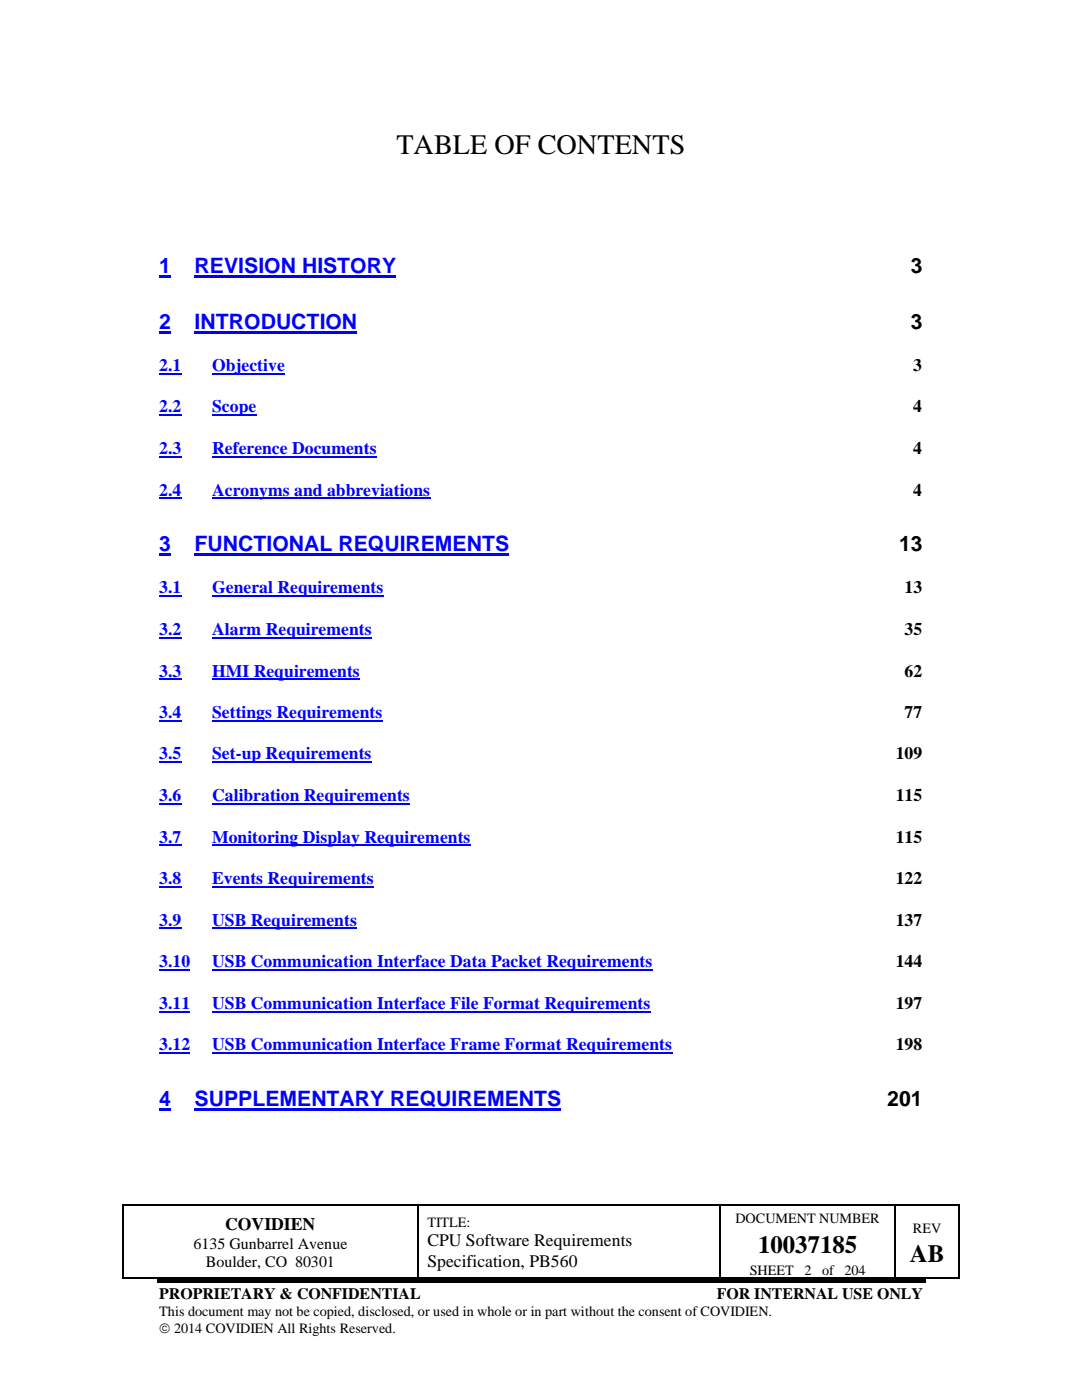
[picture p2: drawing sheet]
<svg xmlns="http://www.w3.org/2000/svg" width="216mm" height="279mm" viewBox="0 0 216 279" stroke-linecap="round" stroke-linejoin="round" font-family="sans-serif">
<defs><g id="words">
<text font-size="5.6" x="79.1" y="30.7">TABLE OF CONTENTS</text>
<g font-size="5">
<text x="151.3" y="250">10037185</text>
<text x="181.6" y="251.9">AB</text>
</g>
<g font-size="4.2" fill="#00f">
<text x="31.8" y="54.4">1</text>
<text x="38.8" y="54.4">REVISION HISTORY</text>
<text x="31.8" y="65.6">2</text>
<text x="38.8" y="65.6">INTRODUCTION</text>
<text x="31.8" y="110">3</text>
<text x="38.8" y="110">FUNCTIONAL REQUIREMENTS</text>
<text x="31.8" y="220.7">4</text>
<text x="38.8" y="220.7">SUPPLEMENTARY REQUIREMENTS</text>
</g>
<g font-size="4.2">
<text x="181.7" y="54.4">3</text>
<text x="181.7" y="65.6">3</text>
<text x="179.4" y="110">13</text>
<text x="177" y="220.7">201</text>
</g>
<g font-size="3.5" fill="#00f">
<text x="31.8" y="74">2.1</text>
<text x="42.3" y="74">Objective</text>
<text x="31.8" y="82.3">2.2</text>
<text x="42.3" y="82.3">Scope</text>
<text x="31.8" y="90.6">2.3</text>
<text x="42.3" y="90.6">Reference Documents</text>
<text x="31.8" y="98.9">2.4</text>
<text x="42.3" y="98.9">Acronyms and abbreviations</text>
<text x="31.8" y="118.4">3.1</text>
<text x="42.3" y="118.4">General Requirements</text>
<text x="31.8" y="126.7">3.2</text>
<text x="42.3" y="126.7">Alarm Requirements</text>
<text x="31.8" y="135">3.3</text>
<text x="42.3" y="135">HMI Requirements</text>
<text x="31.8" y="143.3">3.4</text>
<text x="42.3" y="143.3">Settings Requirements</text>
<text x="31.8" y="151.6">3.5</text>
<text x="42.3" y="151.6">Set-up Requirements</text>
<text x="31.8" y="159.9">3.6</text>
<text x="42.3" y="159.9">Calibration Requirements</text>
<text x="31.8" y="168.2">3.7</text>
<text x="42.3" y="168.2">Monitoring Display Requirements</text>
<text x="31.8" y="176.5">3.8</text>
<text x="42.3" y="176.5">Events Requirements</text>
<text x="31.8" y="184.7">3.9</text>
<text x="42.3" y="184.7">USB Requirements</text>
<text x="31.8" y="193">3.10</text>
<text x="42.3" y="193">USB Communication Interface Data Packet Requirements</text>
<text x="31.8" y="201.3">3.11</text>
<text x="42.3" y="201.3">USB Communication Interface File Format Requirements</text>
<text x="31.8" y="209.6">3.12</text>
<text x="42.3" y="209.6">USB Communication Interface Frame Format Requirements</text>
</g>
<g font-size="3.5">
<text x="182.2" y="74">3</text>
<text x="182.2" y="82.3">4</text>
<text x="182.2" y="90.6">4</text>
<text x="182.2" y="98.9">4</text>
<text x="180.5" y="118.4">13</text>
<text x="180.5" y="126.7">35</text>
<text x="180.5" y="135">62</text>
<text x="180.5" y="143.3">77</text>
<text x="178.7" y="151.6">109</text>
<text x="178.7" y="159.9">115</text>
<text x="178.7" y="168.2">115</text>
<text x="178.7" y="176.5">122</text>
<text x="178.7" y="184.7">137</text>
<text x="178.7" y="193">144</text>
<text x="178.7" y="201.3">197</text>
<text x="178.7" y="209.6">198</text>
<text x="44.9" y="245.4">COVIDIEN</text>
<text x="85.3" y="248.7">CPU Software Requirements</text>
<text x="85.3" y="252.8">Specification, PB560</text>
</g>
<g font-size="3.2">
<text x="38.6" y="249.2">6135 Gunbarrel Avenue</text>
<text x="41.1" y="252.8">Boulder, CO 80301</text>
<text x="31.8" y="259.3">PROPRIETARY &amp; CONFIDENTIAL</text>
<text x="143" y="259.3">FOR INTERNAL USE ONLY</text>
</g>
<g font-size="2.8">
<text x="85.3" y="244.8">TITLE:</text>
<text x="146.8" y="244">DOCUMENT NUMBER</text>
<text x="182.2" y="246">REV</text>
<text x="149.6" y="254.4">SHEET</text>
<text x="160.5" y="254.4">2</text>
<text x="164" y="254.4">of 204</text>
<text x="31.8" y="262.7">This document may not be copied, disclosed, or used in whole or in part without the consent of COVIDIEN.</text>
<text x="31.8" y="266.1">© 2014 COVIDIEN All Rights Reserved.</text>
</g>
</g></defs>
<g fill="#000">
<path d="M24.5 240.4h.2v.3h-.2z" fill-rule="evenodd"/>
<path d="M24.5 240.4h.2v.3h-.2z" fill-rule="evenodd"/>
<path d="M24.5 255h.2v.2h-.2z" fill-rule="evenodd"/>
<path d="M24.5 255h.2v.2h-.2z" fill-rule="evenodd"/>
<path d="M31.3 255.3h153.4v.7h-153.4z" fill-rule="evenodd"/>
<path d="M83.2 240.4h.3v.3h-.3z" fill-rule="evenodd"/>
<path d="M83.2 255h.3v.2h-.3z" fill-rule="evenodd"/>
<path d="M143.6 240.4h.2v.3h-.2z" fill-rule="evenodd"/>
<path d="M143.6 255h.2v.2h-.2z" fill-rule="evenodd"/>
<path d="M178.5 240.4h.3v.3h-.3z" fill-rule="evenodd"/>
<path d="M178.5 255h.3v.2h-.3z" fill-rule="evenodd"/>
<path d="M191.2 240.4h.3v.3h-.3z" fill-rule="evenodd"/>
<path d="M191.2 240.4h.3v.3h-.3z" fill-rule="evenodd"/>
<path d="M191.2 255h.3v.2h-.3z" fill-rule="evenodd"/>
<path d="M191.2 255h.3v.2h-.3z" fill-rule="evenodd"/>
</g>
<g fill="none" stroke="#000" stroke-width=".25">
<path d="M24.6 240.7v14.3M24.7 240.5h58.5M24.7 255.1h58.5M83.4 240.7v14.3M83.5 240.5h60.1M83.5 255.1h60.1M143.7 240.7v14.3M143.8 240.5h34.7M143.8 255.1h34.7M178.6 240.7v14.3M178.8 240.5h12.4M178.8 255.1h12.4"/>
<path d="M191.3 240.7v14.3"/>
</g>
<path d="M31.8 55.1h2.3M38.8 55.1h40.3M31.8 66.3h2.3M38.8 66.3h32.5M31.8 110.7h2.3M38.8 110.7h62.8M31.8 221.4h2.3M38.8 221.4h73.2" fill="none" stroke="#00f" stroke-width=".42"/>
<g fill="none" stroke="#00f" stroke-width=".34">
<path d="M31.8 74.6h4.4M42.3 74.6h14.5M31.8 82.9h4.4M31.8 91.2h4.4M31.8 99.5h4.4M42.3 82.9h8.8M42.3 91.2h32.9M42.3 99.5h43.6M31.8 119h4.4M42.3 119h34.3M31.8 127.3h4.4M31.8 135.6h4.4"/>
<path d="M42.3 127.3h31.9M42.3 135.6h29.6M31.8 143.8h4.4M31.8 152.1h4.4M42.3 143.8h34M42.3 152.1h31.9M31.8 160.4h4.4M31.8 168.7h4.4M31.8 177h4.4M42.3 160.4h39.5M42.3 168.7h51.6M42.3 177h32.3"/>
<path d="M31.8 185.3h4.4M31.8 193.6h6.1M42.3 185.3h29M42.3 193.6h88M31.8 201.9h6.1M31.8 210.2h6.1M42.3 201.9h87.6M42.3 210.2h91.9"/>
</g>
<use href="#words"/>
</svg>
